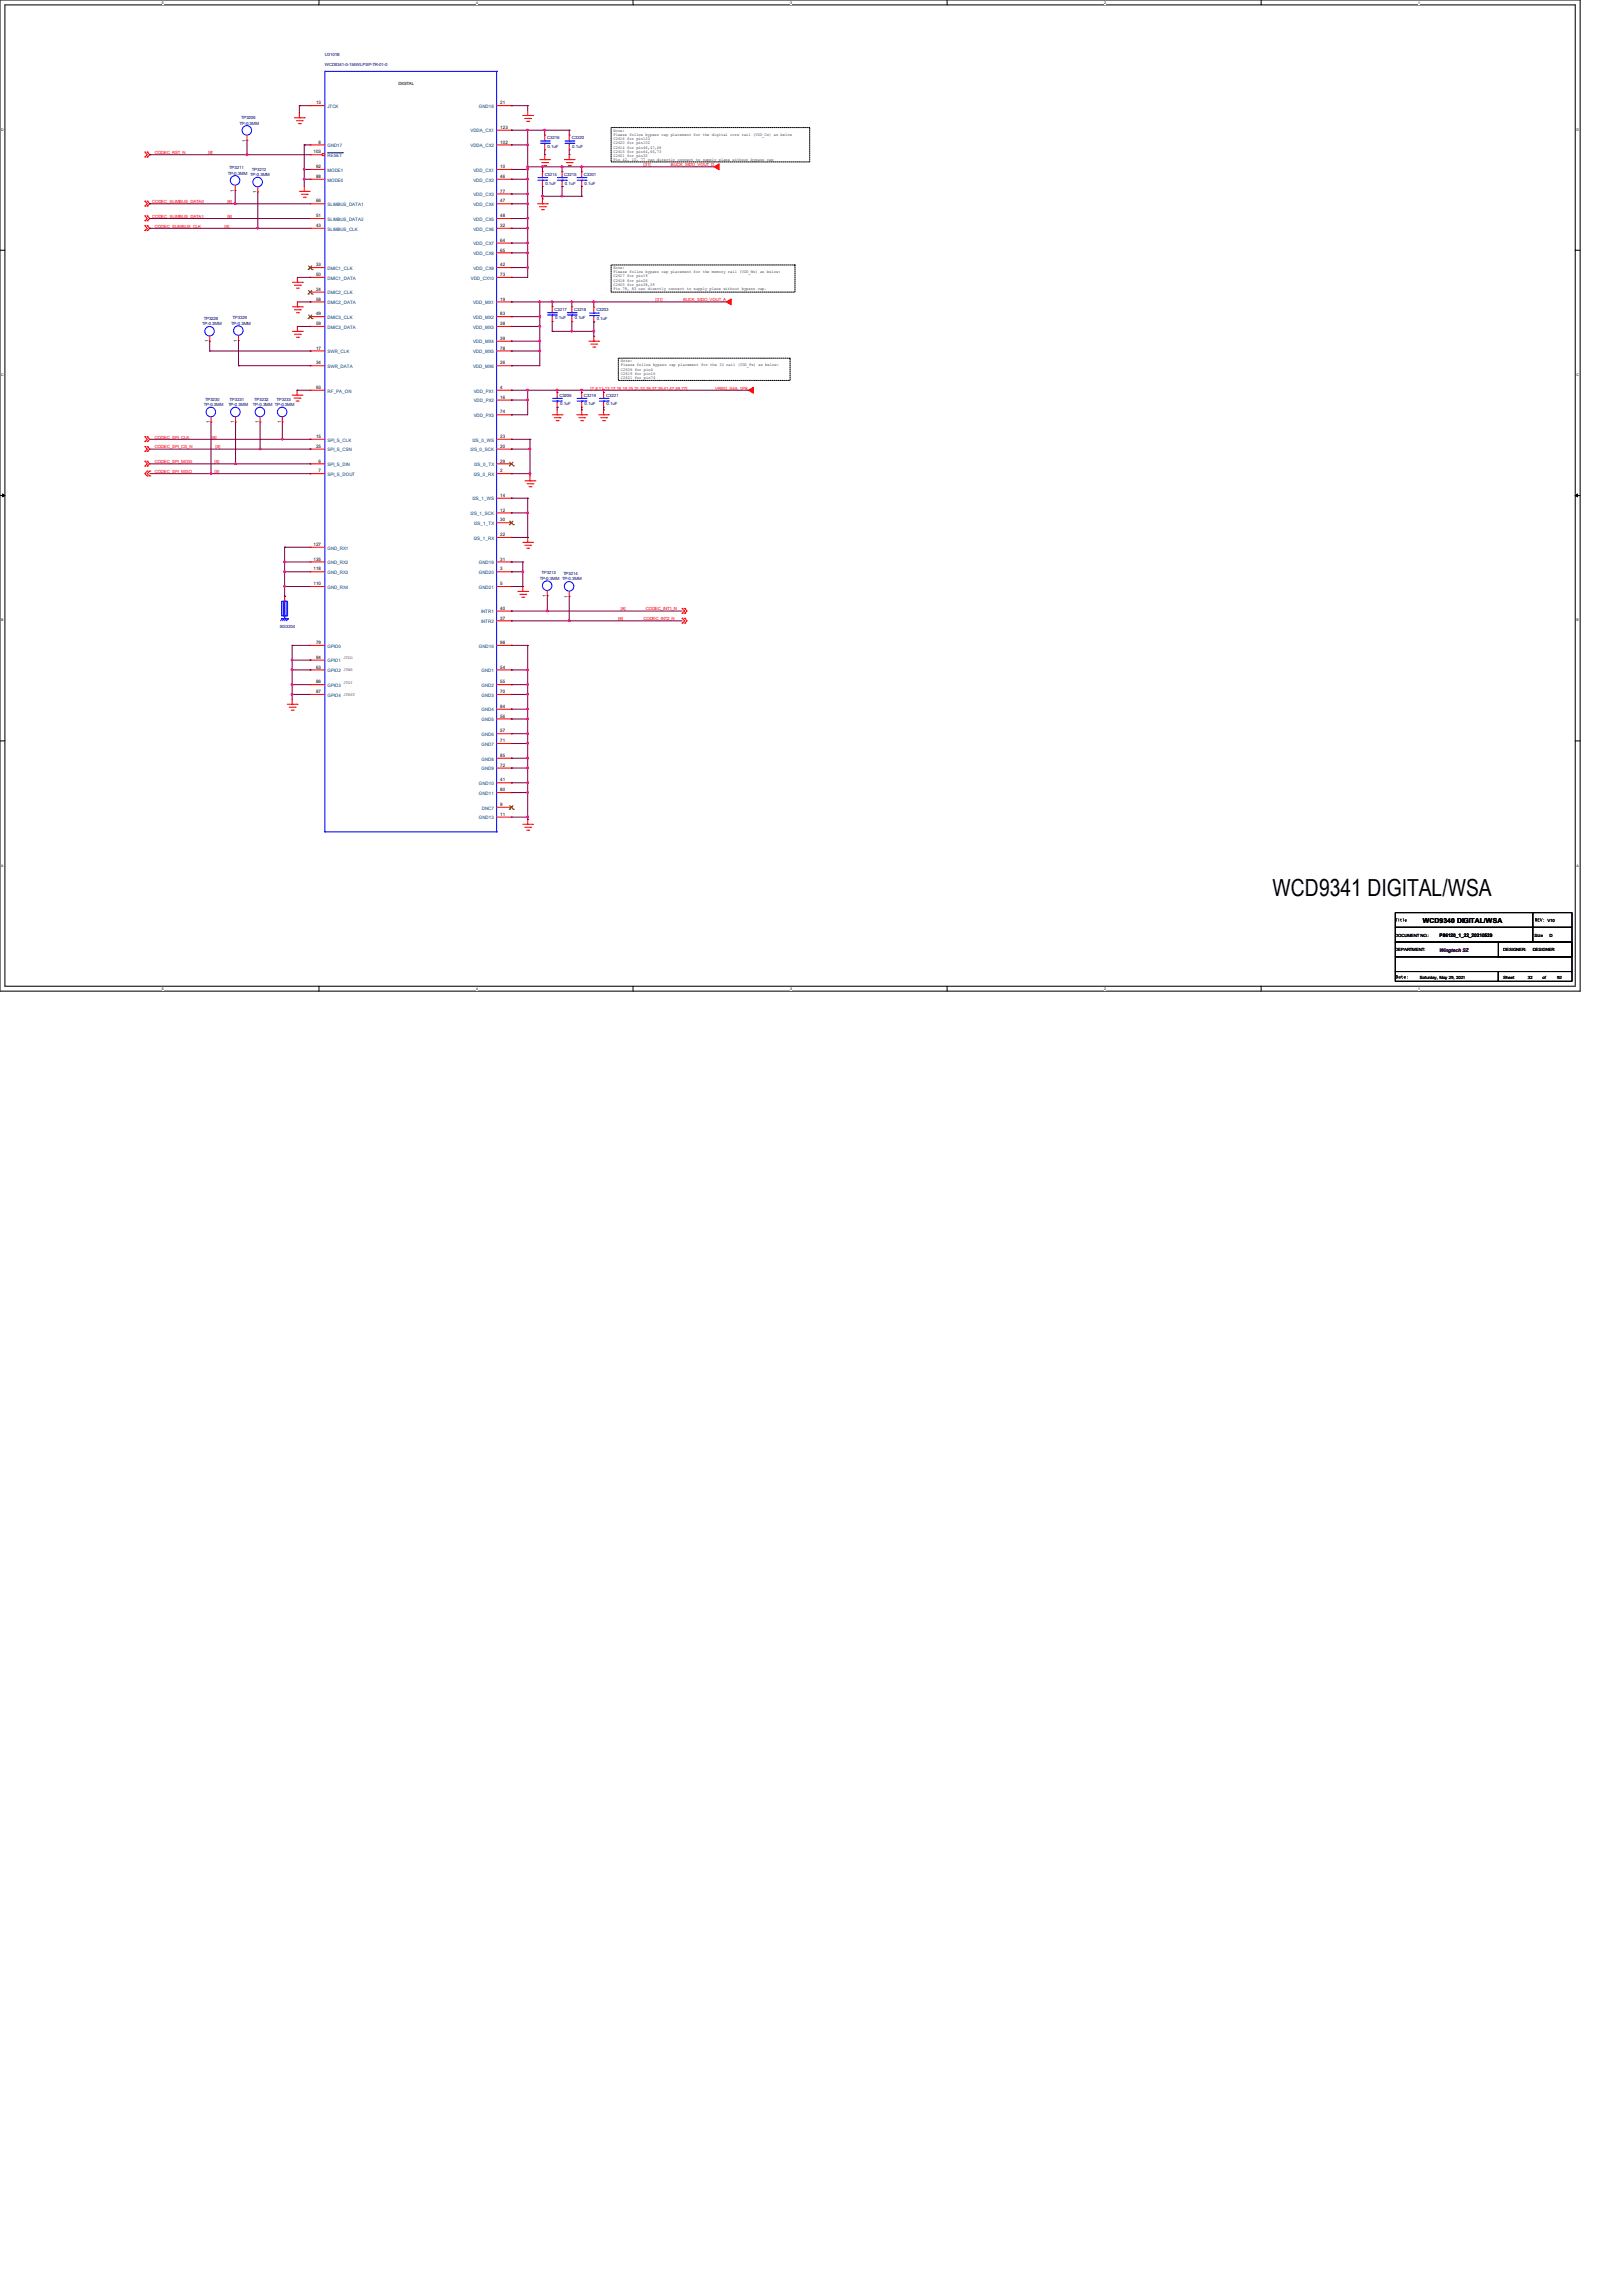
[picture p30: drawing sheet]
<svg xmlns="http://www.w3.org/2000/svg" width="210mm" height="297mm" viewBox="0 0 210 297" stroke-linecap="round" stroke-linejoin="round" font-family="sans-serif">
<defs><g id="words">
<text font-size="3" x="164.7" y="116">WCD9341 DIGITAL/WSA</text>
<text font-size=".9" x="184.1" y="119.4">WCD9340 DIGITAL/WSA</text>
<g font-size=".6" fill="#000080">
<text x="42" y="7.2">U3101B</text>
<text x="42" y="8.5">WCD9341-0-154WLPSP-TR-01-0</text>
<text x="31" y="16.1">TP-0.3MM</text>
<text x="31.2" y="15.4">TP3208</text>
<text x="29.5" y="22.6">TP-0.3MM</text>
<text x="29.7" y="21.9">TP3211</text>
<text x="32.4" y="22.8">TP-0.3MM</text>
<text x="32.6" y="22.1">TP3212</text>
<text x="70.5" y="22.8">C3214</text>
<text x="70.6" y="23.9">0.1uF</text>
<text x="70.8" y="18">C3216</text>
<text x="70.9" y="19.1">0.1uF</text>
<text x="73" y="22.8">C3215</text>
<text x="73.1" y="23.9">0.1uF</text>
<text x="74" y="18">C3220</text>
<text x="74" y="19.1">0.1uF</text>
<text x="75.6" y="22.8">C3201</text>
<text x="75.6" y="23.9">0.1uF</text>
<text x="26.4" y="41.4">TP3228</text>
<text x="30.1" y="41.3">TP3229</text>
<text x="71.8" y="40.3">C3217</text>
<text x="71.8" y="41.3">0.1uF</text>
<text x="74.3" y="40.3">C3218</text>
<text x="74.4" y="41.3">0.1uF</text>
<text x="77.2" y="40.3">C3203</text>
<text x="77.2" y="41.4">0.1uF</text>
<text x="26.2" y="42.1">TP-0.3MM</text>
<text x="29.9" y="42">TP-0.3MM</text>
<text x="26.4" y="52.6">TP-0.3MM</text>
<text x="26.5" y="51.9">TP3230</text>
<text x="29.5" y="52.6">TP-0.3MM</text>
<text x="29.7" y="51.9">TP3231</text>
<text x="32.7" y="52.6">TP-0.3MM TP-0.3MM</text>
<text x="32.9" y="51.9">TP3232</text>
<text x="35.8" y="51.9">TP3233</text>
<text x="72.4" y="51.4">C3206</text>
<text x="72.5" y="52.5">0.1uF</text>
<text x="75.6" y="51.4">C3219</text>
<text x="75.6" y="52.5">0.1uF</text>
<text x="78.4" y="51.4">C3221</text>
<text x="78.5" y="52.5">0.1uF</text>
<text x="69.8" y="75.1">TP-0.3MM TP-0.3MM</text>
<text x="70.1" y="74.3">TP3213</text>
<text x="72.9" y="74.4">TP3214</text>
<text x="36.2" y="81.3">SG3204</text>
</g>
<g font-size=".6">
<text x="51.6" y="11">DIGITAL</text>
<text x="40.9" y="13.5">13</text>
<text x="64.7" y="13.5">21</text>
<text x="64.7" y="16.7">123</text>
<text x="79.4" y="17">Note:</text>
<text x="79.4" y="17.6">Please follow bypass cap placement for the digital core rail (VDD_Cx) as below</text>
<text x="31.8" y="18.3" transform="rotate(-90 31.8 18.3)">1</text>
<text x="40.6" y="19.9">103</text>
<text x="40.9" y="21.8">92</text>
<text x="40.9" y="23">88</text>
<text x="41.2" y="18.6">8</text>
<text x="64.7" y="18.6">102</text>
<text x="64.7" y="21.8">10</text>
<text x="64.7" y="23">46</text>
<text x="79.4" y="18.1">C2616 for pin123</text>
<text x="79.4" y="18.7">C2620 for pin102</text>
<text x="79.4" y="19.2">C2614 for pin46,47,48</text>
<text x="79.4" y="19.8">C2615 for pin64,65,73</text>
<text x="79.4" y="20.3">C2601 for pin32</text>
<text x="79.4" y="20.9">Pin 42, 10, 77 can directly connect to supply plane without bypass cap</text>
<text x="30.3" y="24.8" transform="rotate(-90 30.3 24.8)">1</text>
<text x="33.2" y="25" transform="rotate(-90 33.2 25)">1</text>
<text x="40.9" y="26.2">66</text>
<text x="40.9" y="28.1">51</text>
<text x="40.9" y="29.4">43</text>
<text x="64.7" y="24.9">77</text>
<text x="64.7" y="26.2">47</text>
<text x="64.7" y="28.1">48</text>
<text x="64.7" y="29.4">32</text>
<text x="40.9" y="34.5">33</text>
<text x="40.9" y="35.7">50</text>
<text x="64.7" y="31.3">64</text>
<text x="64.7" y="32.6">65</text>
<text x="64.7" y="34.5">42</text>
<text x="64.7" y="35.7">73</text>
<text x="79.4" y="34.8">Note:</text>
<text x="79.4" y="35.4">Please follow bypass cap placement for the memory rail (VDD_Mx) as below:</text>
<text x="79.4" y="35.9">C2617 for pin19</text>
<text x="40.9" y="37.6">24</text>
<text x="40.9" y="38.9">58</text>
<text x="40.9" y="40.8">49</text>
<text x="64.7" y="38.9">19</text>
<text x="64.7" y="40.8">83</text>
<text x="79.4" y="36.5">C2618 for pin26</text>
<text x="79.4" y="37">C2603 for pin38,39</text>
<text x="79.4" y="37.6">Pin 78, 83 can directly connect to supply plane without bypass cap.</text>
<text x="27" y="44.3" transform="rotate(-90 27 44.3)">1</text>
<text x="30.7" y="44.2" transform="rotate(-90 30.7 44.2)">1</text>
<text x="40.9" y="42.1">59</text>
<text x="40.9" y="45.3">17</text>
<text x="40.9" y="47.2">34</text>
<text x="64.7" y="42.1">38</text>
<text x="64.7" y="44">39</text>
<text x="64.7" y="45.3">78</text>
<text x="64.7" y="47.2">26</text>
<text x="80.4" y="46.9">Note:</text>
<text x="80.4" y="47.4">Please follow bypass cap placement for the IO rail (VDD_Px) as below:</text>
<text x="80.4" y="48">C2606 for pin4</text>
<text x="40.9" y="50.3">93</text>
<text x="64.7" y="50.3">4</text>
<text x="64.7" y="51.6">16</text>
<text x="64.7" y="53.5">74</text>
<text x="80.4" y="48.5">C2619 for pin16</text>
<text x="80.4" y="49.1">C2621 for pin74</text>
<text x="27.1" y="54.8" transform="rotate(-90 27.1 54.8)">1</text>
<text x="30.3" y="54.8" transform="rotate(-90 30.3 54.8)">1</text>
<text x="33.5" y="54.8" transform="rotate(-90 33.5 54.8)">1</text>
<text x="36.4" y="54.8" transform="rotate(-90 36.4 54.8)">1</text>
<text x="40.9" y="56.7">15</text>
<text x="40.9" y="58">25</text>
<text x="41.2" y="59.9">6</text>
<text x="64.7" y="56.7">23</text>
<text x="64.7" y="58">20</text>
<text x="64.7" y="59.9">29</text>
<text x="41.2" y="61.1">7</text>
<text x="64.7" y="61.1">2</text>
<text x="64.7" y="64.3">14</text>
<text x="40.6" y="70.7">127</text>
<text x="64.7" y="66.2">12</text>
<text x="64.7" y="67.5">30</text>
<text x="64.7" y="69.4">22</text>
<text x="40.6" y="72.6">135</text>
<text x="40.6" y="73.8">118</text>
<text x="40.6" y="75.7">110</text>
<text x="64.7" y="72.6">31</text>
<text x="64.7" y="73.8">3</text>
<text x="64.7" y="75.7">5</text>
<text x="70.7" y="77.3" transform="rotate(-90 70.7 77.3)">1</text>
<text x="73.5" y="77.3" transform="rotate(-90 73.5 77.3)">1</text>
<text x="40.9" y="83.4">79</text>
<text x="64.7" y="78.9">40</text>
<text x="64.7" y="80.2">37</text>
<text x="64.7" y="83.4">98</text>
<text x="40.9" y="85.3">94</text>
<text x="40.9" y="86.5">63</text>
<text x="40.9" y="88.4">86</text>
<text x="40.9" y="89.7">87</text>
<text x="44.5" y="88.5">JTDI</text>
<text x="44.5" y="85.3">JTDO</text>
<text x="64.7" y="86.5">54</text>
<text x="64.7" y="88.4">55</text>
<text x="64.7" y="89.7">70</text>
<text x="64.7" y="91.6">84</text>
<text x="64.7" y="92.9">56</text>
<text x="64.7" y="94.8">57</text>
<text x="64.7" y="96.1">71</text>
<text x="64.7" y="98">85</text>
<text x="64.7" y="99.2">72</text>
<text x="64.7" y="101.1">41</text>
<text x="64.7" y="102.4">80</text>
<text x="64.7" y="104.3">9</text>
<text x="64.7" y="105.6">11</text>
<text x="200.2" y="119.3">V10</text>
<text x="180.5" y="121.2">DOCUMENT NO.:</text>
<text x="180.5" y="123.1">DEPARTMENT:</text>
<text x="186.3" y="121.2">P86120_1_22_20210529</text>
<text x="194.5" y="123.1">DESIGNER:</text>
<text x="198.3" y="123.1">DESIGNER</text>
<text x="198.6" y="121.2">Size</text>
<text x="200.5" y="121.2">D</text>
<text x="183.7" y="126.7">Saturday, May 29, 2021</text>
<text x="194.5" y="126.7">Sheet</text>
<text x="197.7" y="126.7">32</text>
<text x="199.6" y="126.7">of</text>
<text x="201.5" y="126.7">92</text>
</g>
<g font-size=".6" fill="#004080">
<text x="42.4" y="14">JTCK</text>
<text x="60.9" y="17.1">VDDA_CX1</text>
<text x="62" y="14">GND18</text>
<text x="42.4" y="19.1">GND17</text>
<text x="42.4" y="20.3">RESET</text>
<text x="42.4" y="22.2">MODE1</text>
<text x="42.4" y="23.5">MODE0</text>
<text x="60.9" y="19.1">VDDA_CX2</text>
<text x="61.3" y="22.2">VDD_CX1</text>
<text x="61.3" y="23.5">VDD_CX2</text>
<text x="42.4" y="26.7">SLIMBUS_DATA1</text>
<text x="42.4" y="28.6">SLIMBUS_DATA2</text>
<text x="42.4" y="29.8">SLIMBUS_CLK</text>
<text x="61.3" y="25.4">VDD_CX3</text>
<text x="61.3" y="26.7">VDD_CX4</text>
<text x="61.3" y="28.6">VDD_CX5</text>
<text x="61.3" y="29.8">VDD_CX6</text>
<text x="42.4" y="34.9">DMIC1_CLK</text>
<text x="61.3" y="31.8">VDD_CX7</text>
<text x="61.3" y="33">VDD_CX8</text>
<text x="61.3" y="34.9">VDD_CX9</text>
<text x="42.4" y="36.2">DMIC1_DATA</text>
<text x="42.4" y="38.1">DMIC2_CLK</text>
<text x="42.4" y="39.4">DMIC2_DATA</text>
<text x="42.4" y="41.3">DMIC3_CLK</text>
<text x="60.9" y="36.2">VDD_CX10</text>
<text x="61.2" y="39.4">VDD_MX1</text>
<text x="61.2" y="41.3">VDD_MX2</text>
<text x="42.4" y="42.5">DMIC3_DATA</text>
<text x="42.4" y="45.7">SWR_CLK</text>
<text x="42.4" y="47.6">SWR_DATA</text>
<text x="61.2" y="42.5">VDD_MX3</text>
<text x="61.2" y="44.5">VDD_MX4</text>
<text x="61.2" y="45.7">VDD_MX5</text>
<text x="61.2" y="47.6">VDD_MX6</text>
<text x="42.4" y="50.8">RF_PA_ON</text>
<text x="61.3" y="50.8">VDD_PX1</text>
<text x="61.3" y="52.1">VDD_PX2</text>
<text x="61.3" y="54">VDD_PX3</text>
<text x="42.4" y="57.2">SPI_S_CLK</text>
<text x="42.4" y="58.4">SPI_S_CSN</text>
<text x="60.9" y="58.4">I2S_0_SCK</text>
<text x="61.1" y="57.2">I2S_0_WS</text>
<text x="42.4" y="60.3">SPI_S_DIN</text>
<text x="42.4" y="61.6">SPI_S_DOUT</text>
<text x="61.1" y="64.8">I2S_1_WS</text>
<text x="61.3" y="61.6">I2S_0_RX</text>
<text x="61.3" y="60.3">I2S_0_TX</text>
<text x="42.4" y="71.1">GND_RX1</text>
<text x="60.9" y="66.7">I2S_1_SCK</text>
<text x="61.3" y="69.9">I2S_1_RX</text>
<text x="61.3" y="67.9">I2S_1_TX</text>
<text x="42.4" y="73">GND_RX2</text>
<text x="42.4" y="74.3">GND_RX3</text>
<text x="42.4" y="76.2">GND_RX4</text>
<text x="62" y="73">GND19</text>
<text x="62" y="74.3">GND20</text>
<text x="62" y="76.2">GND21</text>
<text x="42.4" y="83.8">GPIO0</text>
<text x="62" y="83.8">GND16</text>
<text x="62.3" y="79.4">INTR1</text>
<text x="62.3" y="80.6">INTR2</text>
<text x="42.4" y="85.7">GPIO1</text>
<text x="42.4" y="87">GPIO2 JTMS</text>
<text x="42.4" y="88.9">GPIO3</text>
<text x="62.3" y="87">GND1</text>
<text x="62.3" y="88.9">GND2</text>
<text x="42.4" y="90.2">GPIO4 JTRST</text>
<text x="62.3" y="90.2">GND3</text>
<text x="62.3" y="92.1">GND4</text>
<text x="62.3" y="93.3">GND5</text>
<text x="62.3" y="95.3">GND6</text>
<text x="62" y="101.6">GND10</text>
<text x="62.3" y="96.5">GND7</text>
<text x="62.3" y="98.4">GND8</text>
<text x="62.3" y="99.7">GND9</text>
<text x="62" y="102.9">GND11</text>
<text x="62" y="106">GND13</text>
<text x="62.4" y="104.8">DNC7</text>
</g>
<g font-size=".6" fill="#f00">
<text x="20" y="19.9">CODEC_RST_N</text>
<text x="26.9" y="19.9">[8]</text>
<text x="83.3" y="21.5">[31]</text>
<text x="86.8" y="21.5">BUCK_SIDO_VOUT_D</text>
<text x="19.7" y="26.3">CODEC_SLIMBUS_DATA0</text>
<text x="19.7" y="28.2">CODEC_SLIMBUS_DATA1</text>
<text x="20" y="29.5">CODEC_SLIMBUS_CLK</text>
<text x="29" y="29.5">[8]</text>
<text x="29.4" y="26.3">[8]</text>
<text x="29.4" y="28.2">[8]</text>
<text x="84.8" y="39">[31]</text>
<text x="88.4" y="39">BUCK_SIDO_VOUT_A</text>
<text x="76.4" y="50.4">[7,8,11,13,17,18,19,25,31,33,36,37,39,41,47,59,77]</text>
<text x="92.5" y="50.4">VREG_S4A_1P8</text>
<text x="20" y="56.8">CODEC_SPI_CLK</text>
<text x="20" y="58">CODEC_SPI_CS_N</text>
<text x="20" y="59.9">CODEC_SPI_MOSI</text>
<text x="27.4" y="56.8">[8]</text>
<text x="27.8" y="59.9">[8]</text>
<text x="27.9" y="58">[8]</text>
<text x="20" y="61.2">CODEC_SPI_MISO</text>
<text x="27.8" y="61.2">[8]</text>
<text x="80" y="80.3">[8]</text>
<text x="80.3" y="79">[8]</text>
<text x="83.3" y="80.3">CODEC_INT2_N</text>
<text x="83.6" y="79">CODEC_INT1_N</text>
</g>
<text font-size=".6" fill="#400040" x="186.3" y="123.1">Wingtech SZ</text>
<g font-size=".5">
<text x="21" y=".5">5</text>
<text x="61.6" y=".5">4</text>
<text x="102.2" y=".5">3</text>
<text x="142.9" y=".5">2</text>
<text x="183.5" y=".5">1</text>
<text x=".2" y="16.9">D</text>
<text x="204" y="16.9">D</text>
<text x=".2" y="48.6">C</text>
<text x="204" y="48.6">C</text>
<text x=".2" y="80.4">B</text>
<text x="204" y="80.4">B</text>
<text x=".2" y="112.1">A</text>
<text x="204" y="112.1">A</text>
<text x="21" y="128.1">5</text>
<text x="61.6" y="128.1">4</text>
<text x="102.2" y="128.1">3</text>
<text x="142.9" y="128.1">2</text>
<text x="183.5" y="128.1">1</text>
</g>
</g></defs>
<path d="M0 0h204.5v128.3h-204.5zM.6 .6h203.2v127h-203.2z" fill="none" stroke="#000" stroke-width=".13"/>
<g fill="#fff">
<path d="M21 .1h.2v.5h-.2z"/>
<path d="M21 127.7h.2v.5h-.2z"/>
</g>
<path d="M41.3 0v.6M41.3 127.6v.7" fill="none" stroke="#000" stroke-width=".13"/>
<g fill="#fff">
<path d="M61.6 .1h.2v.5h-.2z"/>
<path d="M61.6 127.7h.2v.5h-.2z"/>
</g>
<path d="M81.9 0v.6M81.9 127.6v.7" fill="none" stroke="#000" stroke-width=".13"/>
<g fill="#fff">
<path d="M102.2 .1h.2v.5h-.2z"/>
<path d="M102.2 127.7h.2v.5h-.2z"/>
</g>
<path d="M122.6 0v.6M122.6 127.6v.7" fill="none" stroke="#000" stroke-width=".13"/>
<g fill="#fff">
<path d="M142.9 .1h.2v.5h-.2z"/>
<path d="M142.9 127.7h.2v.5h-.2z"/>
</g>
<path d="M163.2 0v.6M163.2 127.6v.7" fill="none" stroke="#000" stroke-width=".13"/>
<g fill="#fff">
<path d="M183.5 .1h.2v.5h-.2z"/>
<path d="M183.5 127.7h.2v.5h-.2z"/>
<path d="M.2 16.5h.3v.5h-.3z"/>
<path d="M204 16.5h.3v.5h-.3z"/>
<path d="M.2 48.3h.3v.5h-.3z"/>
<path d="M204 48.3h.3v.5h-.3z"/>
</g>
<path d="M0 32.4h.6M203.8 32.4h.7" fill="none" stroke="#000" stroke-width=".13"/>
<g fill="#fff">
<path d="M.2 80h.2v.5h-.2z"/>
<path d="M204 80h.3v.5h-.3z"/>
</g>
<path d="M0 64.1h.6M203.8 64.1h.7" fill="none" stroke="#000" stroke-width=".13"/>
<path d="M.3 63.9l.3 .2-.3 .2zM203.8 64.1l.3-.2v.4z" fill="#000" stroke="#000" stroke-width=".13"/>
<g fill="#fff">
<path d="M.2 111.8h.3v.5h-.3z"/>
<path d="M204 111.8h.3v.5h-.3z"/>
</g>
<g fill="none" stroke="#000" stroke-width=".13">
<path d="M79.1 16.5h25.7v4.5h-25.7zM79.1 34.3h23.8v3.5h-23.8zM80 46.4h22.2v2.8h-22.2zM0 95.9h.6M203.8 95.9h.7M180.6 118.1h17.7v1.9h-17.7zM198.3 118.1h5.1v1.9h-5.1zM180.6 120h17.7v1.9h-17.7zM180.6 125.7h13.3v1.3h-13.3zM180.6 123.8h22.8v1.9h-22.8zM180.6 121.9h22.8v1.9h-22.8zM193.9 125.7h9.5v1.3h-9.5z"/>
<path d="M193.9 121.9h9.5v1.9h-9.5zM198.3 120h5.1v1.9h-5.1z"/>
</g>
<g fill="none" stroke="#f00" stroke-width=".13">
<path d="M18.8 19.7h.1M18.8 19.7l.2 .3-.2 .3M19 19.7h.1M19 19.7l.4 .3-.4 .3M38.1 15.2h1.3M38.4 15.6h.7M38.6 16h.3M38.7 15.2h.1M38.7 14.6v.6M38.9 16h.1M39.1 15.6h.1M39.4 15.2h.1"/>
<path d="M40.1 13.7h.1M40.1 18.8h.1M40.1 13.7h1.9M40.1 18.8h1.9M67.6 14.9h1.3M67.9 15.3h.8M68.2 15.7h.2M68.3 14.9h.1M68.3 14.3v.6M68.4 15.7h.1M68.7 15.3h.1M68.9 14.9h.1"/>
<path d="M18.8 20.3h.1M18.8 29.2h.1M18.8 29.8h.1M18.8 26h.1M18.8 26.7h.1M18.8 27.9h.1M18.8 28.6h.1M18.8 29.2l.2 .3-.2 .3M18.8 26l.2 .4-.2 .3M18.8 27.9l.2 .4-.2 .3M19 20.3h.1M19 29.8h.1"/>
<path d="M19 29.2h.1M19 26.7h.1M19 26h.1M19 28.6h.1M19 27.9h.1M19 29.2l.4 .3-.4 .3M19 26l.4 .4-.4 .3M19 27.9l.4 .4-.4 .3M37.8 36.5h1.3M37.8 39.7h1.3M38.1 36.9h.8M38.4 37.3h.2"/>
<path d="M38.5 36.5h.1M38.5 39.7h.1M38.5 35.9v.6M38.5 39.1v.6M38.6 37.3h.1M38.7 24.8h1.3M38.9 36.9h.1M39 25.1h.8M39.1 36.5h.1M39.1 39.7h.1M39.2 25.5h.3M39.4 24.8h.1"/>
<path d="M39.4 24.1v.7M39.5 25.5h.1M39.8 25.1h.1M40 24.8h.1M69.6 26.4h1.2M69.8 26.8h.8M69.8 20.7h1.3M70.1 27.1h.2M70.1 21h.8M70.2 26.4h.1M70.2 25.7v.7M70.3 27.1h.1"/>
<path d="M70.4 21.4h.2M70.5 20.7h.1M70.5 20v.7M70.6 26.8h.1M70.6 21.4h.1M70.8 26.4h.1M70.9 21h.1M71.1 20.7h.1M73 20.7h1.3M73.3 21h.7M73.5 21.4h.3M73.7 20.7h.1"/>
<path d="M73.7 20v.7M73.8 21.4h.1M74 21h.1M74.3 20.7h.1M18.8 56.5h.1M18.8 57.1h.1M18.8 57.8h.1M18.8 58.4h.1M18.8 59.7h.1M18.8 56.5l.2 .4-.2 .2M18.8 57.8l.2 .3-.2 .3M18.8 59.7l.2 .3-.2 .3"/>
<path d="M19 57.1h.1M19 56.5h.1M19 58.4h.1M19 57.8h.1M19 59.7h.1M19 56.5l.4 .4-.4 .2M19 57.8l.4 .3-.4 .3M19 59.7l.4 .3-.4 .3M37.8 51.1h1.3M37.8 42.9h1.3M38.1 51.5h.7M38.1 40.1h.8"/>
<path d="M38.1 43.3h.8M38.3 51.9h.3M38.4 40.5h.2M38.4 43.6h.2M38.4 51.1h.1M38.4 50.5v.6M38.5 42.9h.1M38.5 42.2v.7M38.6 51.9h.1M38.6 40.5h.1M38.6 43.6h.1M38.8 51.5h.1"/>
<path d="M38.9 40.1h.1M38.9 43.3h.1M39.1 51.1h.1M39.1 42.9h.1M71.5 53.7h1.2M71.7 54.1h.8M72 54.4h.2M72.1 53.7h.1M72.1 53v.7M72.2 54.4h.1M72.5 54.1h.1M72.7 53.7h.1"/>
<path d="M74.6 53.7h1.3M74.9 54.1h.7M75.1 54.4h.3M75.3 53.7h.1M75.3 53v.7M75.4 54.4h.1M75.6 54.1h.1M75.9 53.7h.1M76.2 44.2h1.3M76.5 44.5h.7M76.7 44.9h.3M76.8 44.2h.1"/>
<path d="M76.8 43.5v.7M77 44.9h.1M77.2 44.5h.1M77.5 44.2h.1M77.5 53.7h1.2M77.7 54.1h.8M78 54.4h.2M78.1 53.7h.1M78.1 53v.7M78.2 54.4h.1M78.5 54.1h.1M78.7 53.7h.1"/>
<path d="M18.8 60.3h.1M19 60.3h.1M19 61h.1M19 61.6h.1M19 61l-.2 .3 .2 .3M19.4 61h.1M19.4 61.6h.1M19.4 61l-.4 .3 .4 .3M67 76.5h1.3M67.3 76.9h.7M67.5 77.3h.3M67.6 76.5h.1"/>
<path d="M67.6 75.9v.6M67.6 70.2h1.3M67.8 77.3h.1M67.9 70.6h.8M67.9 62.2h1.3M68 76.9h.1M68.2 71h.2M68.2 62.6h.8M68.3 76.5h.1M68.3 70.2h.1M68.3 69.6v.6M68.4 71h.1"/>
<path d="M68.5 63h.2M68.6 62.2h.1M68.6 61.6v.6M68.7 70.6h.1M68.7 63h.1M68.9 70.2h.1M69 62.6h.1M69.2 62.2h.1M88.3 78.7h.1M88.3 79.4h.1M88.3 78.7l.3 .4-.3 .3M88.6 78.7h.1"/>
<path d="M88.6 79.4h.1M88.6 78.7l.3 .4-.3 .3M37.2 91.1h1.2M37.4 91.5h.8M37.7 91.9h.2M37.8 91.1h.1M37.8 90.5v.6M37.9 91.9h.1M38.2 91.5h.1M38.4 91.1h.1M88.3 80h.1M88.3 80.6h.1"/>
<path d="M88.3 80l.3 .3-.3 .3M88.6 80h.1M88.6 80.6h.1M88.6 80l.3 .3-.3 .3M67.6 106.7h1.3M67.9 107.1h.8M68.2 107.4h.2M68.3 106.7h.1M68.3 106v.7M68.4 107.4h.1M68.7 107.1h.1M68.9 106.7h.1"/>
</g>
<g fill="#f00" stroke="#f00" stroke-width=".13">
<path d="M94 39.1l.6-.4v.8z" fill-rule="evenodd"/>
<path d="M92.4 21.6l.6-.4v.8z" fill-rule="evenodd"/>
<path d="M96.9 50.5l.6-.4v.8z" fill-rule="evenodd"/>
</g>
<g fill="#000">
<path d="M180.6 118.9h.2h-.1v.4v-.4zM180.9 119h.1v.3zM181.3 118.9l.1 .1h-.1v.2l.1 .1-.1-.1-.1-.2zM181.5 118.9h.1v.4v-.4zM181.8 119l.2 .1h-.2v.1h.2a.14 .14 0 0 1-.2 0 .14 .14 0 0 1 0-.2zM181.8 119l.2 .1z"/>
<path d="M180.6 118.9h.2h-.1v.4v-.4zM180.9 119h.1v.3zM181.3 118.9l.1 .1h-.1v.2l.1 .1-.1-.1-.1-.2zM181.5 118.9h.1v.4v-.4zM181.8 119l.2 .1h-.2v.1h.2a.14 .14 0 0 1-.2 0 .14 .14 0 0 1 0-.2zM181.8 119l.2 .1z"/>
<path d="M180.6 118.9h.2h-.1v.4v-.4zM180.9 119h.1v.3zM181.3 118.9l.1 .1h-.1v.2l.1 .1-.1-.1-.1-.2zM181.5 118.9h.1v.4v-.4zM181.8 119l.2 .1h-.2v.1h.2a.14 .14 0 0 1-.2 0 .14 .14 0 0 1 0-.2zM181.8 119l.2 .1z"/>
<path d="M198.6 118.9h.3l-.1 .2 .1 .2-.2-.2-.1 .2zM198.7 118.9v.1h.1zM199 118.9h.2h-.2v.1h.2l-.2 .1v.1l.2 .1h-.2zM199.3 118.9l.1 .3 .2-.3-.1 .4zM199.7 119h.1zM199.7 119.2l.1 .1z"/>
<path d="M198.6 118.9h.3l-.1 .2 .1 .2-.2-.2-.1 .2zM198.7 118.9v.1h.1zM199 118.9h.2h-.2v.1h.2l-.2 .1v.1l.2 .1h-.2zM199.3 118.9l.1 .3 .2-.3-.1 .4zM199.7 119h.1zM199.7 119.2l.1 .1z"/>
<path d="M198.6 118.9h.3l-.1 .2 .1 .2-.2-.2-.1 .2zM198.7 118.9v.1h.1zM199 118.9h.2h-.2v.1h.2l-.2 .1v.1l.2 .1h-.2zM199.3 118.9l.1 .3 .2-.3-.1 .4zM199.7 119h.1zM199.7 119.2l.1 .1z"/>
<path d="M180.6 126.2a.21 .21 0 0 1 .3 .2 .21 .21 0 0 1-.3 .2zM180.7 126.3v.3l.1-.1a.16 .16 0 0 0 0-.1 .16 .16 0 0 0-.1-.1zM181 126.3l.2 .1v.2h-.2v-.1l.2-.1h-.2zM181 126.5a.1 .1 0 0 0 .2 0 .1 .1 0 0 0-.2 0zM181.3 126.3l.1-.1v.1h.1l-.1 .1v.1l.1 .1h-.1zM181.7 126.4h.2v.1h-.2v.1l.2-.1a.14 .14 0 0 1-.2 .1 .14 .14 0 0 1 0-.2zM181.7 126.4h.2zM182.1 126.3v.1z"/>
<path d="M180.6 126.2a.21 .21 0 0 1 .3 .2 .21 .21 0 0 1-.3 .2zM180.7 126.3v.3l.1-.1a.16 .16 0 0 0 0-.1 .16 .16 0 0 0-.1-.1zM181 126.3l.2 .1v.2h-.2v-.1l.2-.1h-.2zM181 126.5a.1 .1 0 0 0 .2 0 .1 .1 0 0 0-.2 0zM181.3 126.3l.1-.1v.1h.1l-.1 .1v.1l.1 .1h-.1zM181.7 126.4h.2v.1h-.2v.1l.2-.1a.14 .14 0 0 1-.2 .1 .14 .14 0 0 1 0-.2zM181.7 126.4h.2zM182.1 126.3v.1z"/>
<path d="M180.6 126.2a.21 .21 0 0 1 .3 .2 .21 .21 0 0 1-.3 .2zM180.7 126.3v.3l.1-.1a.16 .16 0 0 0 0-.1 .16 .16 0 0 0-.1-.1zM181 126.3l.2 .1v.2h-.2v-.1l.2-.1h-.2zM181 126.5a.1 .1 0 0 0 .2 0 .1 .1 0 0 0-.2 0zM181.3 126.3l.1-.1v.1h.1l-.1 .1v.1l.1 .1h-.1zM181.7 126.4h.2v.1h-.2v.1l.2-.1a.14 .14 0 0 1-.2 .1 .14 .14 0 0 1 0-.2zM181.7 126.4h.2zM182.1 126.3v.1z"/>
</g>
<path d="M64.3 9.2h.1M64.3 9.2h-22.3v98.5M64.3 9.2v98.5M42 107.7h.1M42 107.7h22.3M64.3 107.7h.1" fill="none" stroke="#00f" stroke-width=".13"/>
<path d="M41.7 19.9h.2v.2h-.2z" fill-rule="evenodd" fill="#fff" stroke="#f00" stroke-width=".13"/>
<g fill="none" stroke="#f00" stroke-width=".13">
<path d="M32 18.2h.1M32 17.5v.7M64.3 13.7h1.9M64.3 16.8h1.9M64.3 18.8h1.9M66.2 13.7h.1M66.2 16.8h.1M66.2 18.8h.1M70.5 17.5h.1M70.5 19.4h.1M70.5 17.5v.6M70.5 18.8v.6"/>
<path d="M73.7 17.5h.1M73.7 19.4h.1M73.7 17.5v.6M73.7 18.8v.6M30.4 24.6h.1M30.4 24v.6M33.4 24.8h.1M33.4 24.2v.6M40.1 20h.1M40.1 21.9h.1M40.1 23.2h.1M40.1 26.4h.1"/>
<path d="M40.1 28.3h.1M40.1 29.5h.1M40.1 34.6h.1M40.1 35.9h.1M40.1 37.8h.1M40.1 39.1h.1M40.1 20h1.6M40.1 21.9h1.9M40.1 23.2h1.9M40.1 26.4h1.9M40.1 28.3h1.9M40.1 29.5h1.9"/>
<path d="M40.1 34.6h1.9M40.1 35.9h1.9M40.1 37.8h1.9M40.1 39.1h1.9M64.3 21.9h1.9M64.3 23.2h1.9M64.3 26.4h1.9M64.3 28.3h1.9M64.3 29.5h1.9M64.3 34.6h1.9M64.3 35.9h1.9M64.3 39.1h1.9"/>
<path d="M64.3 25.1h1.9M64.3 31.5h1.9M64.3 32.7h1.9M66.2 21.9h.1M66.2 23.2h.1M66.2 25.1h.1M66.2 26.4h.1M66.2 28.3h.1M66.2 29.5h.1M66.2 31.5h.1M66.2 32.7h.1M66.2 34.6h.1"/>
<path d="M66.2 35.9h.1M66.2 39.1h.1M70.2 22.2h.1M70.2 24.1h.1M70.2 22.2v.7M70.2 23.5v.6M71.5 39.7h.1M71.5 39.7v.6M72.7 22.2h.1M72.7 24.1h.1M72.7 22.2v.7M72.7 23.5v.6"/>
<path d="M74 39.7h.1M74 39.7v.6M75.3 22.2h.1M75.3 24.1h.1M75.3 22.2v.7M75.3 23.5v.6M76.8 39.8h.1M76.8 39.8v.6M27.1 44.2h.1M27.1 43.5v.7M27.3 54.6h.1M27.3 54v.6"/>
<path d="M30.5 54.6h.1M30.5 54v.6M30.9 44.1h.1M30.9 43.4v.7M33.7 54.6h.1M33.7 54v.6M36.5 54.6h.1M36.5 54v.6M40.1 41h.1M40.1 42.2h.1M40.1 45.4h.1M40.1 47.3h.1"/>
<path d="M40.1 50.5h.1M40.1 56.9h.1M40.1 58.1h.1M40.1 41h1.9M40.1 42.2h1.9M40.1 45.4h1.9M40.1 47.3h1.9M40.1 50.5h1.9M40.1 56.9h1.9M40.1 58.1h1.9M64.3 41h1.9M64.3 42.2h1.9"/>
<path d="M64.3 45.4h1.9M64.3 47.3h1.9M64.3 50.5h1.9M64.3 56.9h1.9M64.3 58.1h1.9M64.3 44.2h1.9M64.3 51.8h1.9M64.3 53.7h1.9M66.2 41h.1M66.2 42.2h.1M66.2 44.2h.1M66.2 45.4h.1"/>
<path d="M66.2 47.3h.1M66.2 50.5h.1M66.2 51.8h.1M66.2 53.7h.1M66.2 56.9h.1M66.2 58.1h.1M71.5 41.6h.1M71.5 41v.6M72.1 50.8h.1M72.1 52.7h.1M72.1 50.8v.6M72.1 52.1v.6"/>
<path d="M74 41.6h.1M74 41v.6M75.3 50.8h.1M75.3 52.7h.1M75.3 50.8v.6M75.3 52.1v.6M76.8 41.7h.1M76.8 41v.7M78.1 50.8h.1M78.1 52.7h.1M78.1 50.8v.6M78.1 52.1v.6"/>
<path d="M36.8 77.2h.1M36.8 77.2v.6M40.1 60h.1M40.1 61.3h.1M40.1 70.8h.1M40.1 72.7h.1M40.1 74h.1M40.1 75.9h.1M40.1 60h1.9M40.1 61.3h1.9M40.1 70.8h1.9M40.1 72.7h1.9"/>
<path d="M40.1 74h1.9M40.1 75.9h1.9M64.3 60h1.9M64.3 61.3h1.9M64.3 72.7h1.9M64.3 74h1.9M64.3 75.9h1.9M64.3 64.5h1.9M64.3 66.4h1.9M64.3 67.6h1.9M64.3 69.6h1.9M64.3 79.1h1.9"/>
<path d="M66.2 60h.1M66.2 61.3h.1M66.2 64.5h.1M66.2 66.4h.1M66.2 67.6h.1M66.2 69.6h.1M66.2 72.7h.1M66.2 74h.1M66.2 75.9h.1M66.2 79.1h.1M70.8 77.1h.1M70.8 76.5v.6"/>
<path d="M73.7 77.2h.1M73.7 76.5v.7M40.1 83.5h.1M40.1 85.4h.1M40.1 86.7h.1M40.1 88.6h.1M40.1 89.9h.1M40.1 83.5h1.9M40.1 85.4h1.9M40.1 86.7h1.9M40.1 88.6h1.9M40.1 89.9h1.9"/>
<path d="M64.3 83.5h1.9M64.3 86.7h1.9M64.3 88.6h1.9M64.3 89.9h1.9M64.3 80.3h1.9M64.3 91.8h1.9M64.3 93h1.9M64.3 95h1.9M64.3 96.2h1.9M64.3 98.1h1.9M64.3 99.4h1.9M66.2 80.3h.1"/>
<path d="M66.2 83.5h.1M66.2 86.7h.1M66.2 88.6h.1M66.2 89.9h.1M66.2 91.8h.1M66.2 93h.1M66.2 95h.1M66.2 96.2h.1M66.2 98.1h.1M66.2 99.4h.1M64.3 101.3h1.9M64.3 102.6h1.9"/>
<path d="M64.3 104.5h1.9M64.3 105.7h1.9M66.2 101.3h.1M66.2 102.6h.1M66.2 104.5h.1M66.2 105.7h.1"/>
</g>
<path d="M42.4 19.8h1.9M44.3 19.8h.1" fill="none" stroke="#004080" stroke-width=".13"/>
<g fill="none" stroke="#804000" stroke-width=".13">
<path d="M39.9 34.9h.1M39.9 38.1h.1M39.9 34.4l.5 .5M39.9 37.6l.5 .5M40.3 34.4l-.4 .5M40.3 37.6l-.4 .5M40.4 34.9h.1M40.4 38.1h.1M39.9 41.2h.1M39.9 40.8l.5 .4M40.3 40.8l-.4 .4M40.4 41.2h.1"/>
<path d="M66 59.8l.4 .5M66.4 59.8l-.5 .5M65.9 60.3h.1M65.9 67.9h.1M66 67.4l.4 .5M66.4 67.4l-.5 .5M66.4 60.3h.1M66.4 67.9h.1M65.9 104.7h.1M66 104.3l.4 .4M66.4 104.3l-.5 .4M66.4 104.7h.1"/>
</g>
<g fill="none" stroke="#00f" stroke-width=".13">
<path d="M69.9 18.5h1.2M69.9 18.2h1.2M70.5 18.2h.1M70.5 18.5h.1M70.5 18.1v.1M70.5 18.5v.3M71.1 18.5h.1M71.1 18.2h.1M73.1 18.5h1.2M73.1 18.2h1.2M73.7 18.2h.1M73.7 18.5h.1"/>
<path d="M73.7 18.1v.1M73.7 18.5v.3M74.3 18.5h.1M74.3 18.2h.1M69.6 23.3h1.1M69.6 23h1.1M70.2 23h.1M70.2 23.3h.1M70.2 22.9v.1M70.2 23.3v.2M70.7 23.3h.1M70.7 23h.1"/>
<path d="M72.1 23.3h1.2M72.1 23h1.2M72.7 23h.1M72.7 23.3h.1M72.7 22.9v.1M72.7 23.3v.2M73.3 23.3h.1M73.3 23h.1M74.7 23.3h1.1M74.7 23h1.1M75.3 23h.1M75.3 23.3h.1"/>
<path d="M75.3 22.9v.1M75.3 23.3v.2M75.8 23.3h.1M75.8 23h.1M70.9 40.8h1.1M70.9 40.5h1.1M71.5 40.5h.1M71.5 40.8h.1M71.5 40.3v.2M71.5 40.8v.2M71.5 51.9h1.1M71.5 51.6h1.1"/>
<path d="M72 40.8h.1M72 40.5h.1M72.1 51.6h.1M72.1 51.9h.1M72.1 51.4v.2M72.1 51.9v.2M72.6 51.9h.1M72.6 51.6h.1M73.4 40.8h1.1M73.4 40.5h1.1M74 40.5h.1M74 40.8h.1"/>
<path d="M74 40.3v.2M74 40.8v.2M74.5 40.8h.1M74.5 40.5h.1M74.7 51.9h1.1M74.7 51.6h1.1M75.3 51.6h.1M75.3 51.9h.1M75.3 51.4v.2M75.3 51.9v.2M75.8 51.9h.1M75.8 51.6h.1"/>
<path d="M76.3 40.9h1.1M76.3 40.5h1.1M76.8 40.5h.1M76.8 40.9h.1M76.8 40.4v.1M76.8 40.9v.1M77.4 40.9h.1M77.4 40.5h.1M77.6 51.9h1.1M77.6 51.6h1.1M78.1 51.6h.1M78.1 51.9h.1"/>
<path d="M78.1 51.4v.2M78.1 51.9v.2M78.7 51.9h.1M78.7 51.6h.1M36.4 77.8h.8v1.9h-.8zM36.7 77.8h.3v1.9h-.3zM36.8 77.8h.1M36.8 77.8v2.2M36.4 80.1h.1M36.4 80.1h.8M36.4 80.1l-.1 .2M36.7 80.1h.1"/>
<path d="M36.7 80.1l-.1 .2M36.8 80h.1M37 80.1h.1M37 80.1l-.2 .2M37.2 80.1h.1M37.2 80.1l-.1 .2"/>
<circle cx="31.9" cy="16.9" r=".61"/>
<circle cx="30.4" cy="23.3" r=".61"/>
<circle cx="33.3" cy="23.6" r=".61"/>
<circle cx="27.1" cy="42.9" r=".61"/>
<circle cx="27.3" cy="53.3" r=".61"/>
<circle cx="30.5" cy="53.3" r=".61"/>
<circle cx="30.8" cy="42.8" r=".61"/>
<circle cx="33.6" cy="53.3" r=".61"/>
<circle cx="36.5" cy="53.3" r=".61"/>
<circle cx="70.8" cy="75.8" r=".61"/>
<circle cx="73.6" cy="75.9" r=".61"/>
</g>
<g fill="none" stroke="#800040" stroke-width=".13">
<path d="M32 18.2v1.8M38.7 13.7h.1M38.7 13.7h1.4M38.7 13.7v.9M39.4 18.8h.1M39.4 18.8h.7M39.4 18.8v5.3M66.2 13.7h.1M66.2 16.8h.1M66.2 18.8h.1M66.2 18.8h2.1M66.2 13.7h2.1"/>
<path d="M66.2 16.8h7.5M68.3 13.7h.1M68.3 18.8h.1M68.3 16.8h.1M68.3 13.7v.6M68.3 16.8v19.1h-2.1M70.5 16.8h.1M70.5 16.8v.7M70.5 19.4v.6M73.7 16.8h.1M73.7 16.8v.7M73.7 19.4v.6"/>
<path d="M19.4 20h.1M19.4 29.5h.1M19.4 26.4h.1M19.4 28.3h.1M19.4 20h20.7M19.4 29.5h20.7M19.4 26.4h20.7M19.4 28.3h20.7M30.4 26.4h.1M30.4 24.6v1.8M32 20h.1M33.4 29.5h.1"/>
<path d="M33.4 24.8v4.7M38.5 39.1h1.6M38.5 35.9h1.6M39.4 21.9h.1M39.4 23.2h.1M39.4 21.9h.7M39.4 23.2h.7M40.1 35.9h.1M40.1 39.1h.1M66.2 39.1h.1M66.2 23.2h.1M66.2 21.9h.1"/>
<path d="M66.2 26.4h.1M66.2 25.1h.1M66.2 35.9h.1M66.2 28.3h.1M66.2 29.5h.1M66.2 31.5h.1M66.2 32.7h.1M66.2 34.6h.1M66.2 21.9h2.1M66.2 23.2h2.1M66.2 29.5h2.1M66.2 26.4h2.1"/>
<path d="M66.2 28.3h2.1M66.2 39.1h27.8M66.2 25.1h2.1M66.2 31.5h2.1M66.2 32.7h2.1M66.2 34.6h2.1M68.3 23.2h.1M68.3 21.9h.1M68.3 25.1h.1M68.3 26.4h.1M68.3 28.3h.1M68.3 29.5h.1"/>
<path d="M68.3 31.5h.1M68.3 32.7h.1M68.3 34.6h.1M68.3 21.6h24.1M69.8 39.1h.1M69.8 39.1v8.2h-3.6M70.2 21.6h.1M70.2 25.4h.1M70.2 25.7h.1M70.2 21.6v.6M70.2 24.1v1.6M70.2 25.4h5.1"/>
<path d="M70.5 20h.1M71.5 39.1h.1M71.5 39.1v.6M72.7 21.6h.1M72.7 24.1h.1M72.7 25.4h.1M72.7 21.6v.6M72.7 24.1v1.3M73.7 20h.1M74 39.1h.1M74 39.1v.6M75.3 21.6h.1"/>
<path d="M75.3 25.4h.1M75.3 21.6v.6M75.3 24.1v1.3M76.8 39.1h.1M76.8 39.1v.7M19.4 56.9h20.7M19.4 58.1h20.7M27.1 45.4h.1M27.1 45.4h13M27.1 44.2v1.2M27.3 54.6v6.7M30.5 54.6v5.4"/>
<path d="M30.9 47.3h.1M30.9 47.3h9.2M30.9 44.1v3.2M33.7 58.1h.1M33.7 54.6v3.5M36.5 56.9h.1M36.5 54.6v2.3M38.4 50.5h.1M38.4 50.5h1.7M38.5 42.2h1.6M40.1 42.2h.1M40.1 47.3h.1"/>
<path d="M40.1 45.4h.1M40.1 56.9h.1M40.1 58.1h.1M66.2 41h.1M66.2 47.3h.1M66.2 42.2h.1M66.2 44.2h.1M66.2 45.4h.1M66.2 50.5h.1M66.2 51.8h.1M66.2 53.7h.1M66.2 56.9h.1"/>
<path d="M66.2 58.1h.1M66.2 41h3.6M66.2 42.2h3.6M66.2 44.2h3.6M66.2 45.4h3.6M66.2 50.5h30.7M66.2 51.8h2.1M66.2 56.9h2.4M66.2 58.1h2.4M68.3 50.5h.1M68.3 51.8h.1M68.3 50.5v3.2h-2.1"/>
<path d="M68.6 56.9h.1M68.6 58.1h.1M68.6 56.9v4.7M69.8 41h.1M69.8 42.2h.1M69.8 44.2h.1M69.8 45.4h.1M71.5 42.9h.1M71.5 41.6v1.3M71.5 42.9h5.3M72.1 50.5h.1M72.1 52.7h.1"/>
<path d="M72.1 50.5v.3M72.1 52.7v.3M74 42.9h.1M74 41.6v1.3M75.3 50.5h.1M75.3 53h.1M75.3 50.5v.3M75.3 52.7v.3M76.8 41.7h.1M76.8 43.5h.1M76.8 42.9h.1M76.8 41.7v1.8"/>
<path d="M78.1 50.5h.1M78.1 53h.1M78.1 50.5v.3M78.1 52.7v.3M19.4 61.3h20.7M19.4 60h20.7M27.3 61.3h.1M30.5 60h.1M36.8 72.7h.1M36.8 70.8h.1M36.8 74h.1M36.8 75.9h.1"/>
<path d="M36.8 77.2h.1M36.8 72.7h3.3M36.8 74h3.3M36.8 75.9h3.3M36.8 70.8v6.4M36.8 70.8h3.3M40.1 60h.1M40.1 61.3h.1M66.2 79.1h.1M66.2 72.7h.1M66.2 74h.1M66.2 61.3h.1"/>
<path d="M66.2 64.5h.1M66.2 66.4h.1M66.2 79.1h22.1M66.2 72.7h1.4M66.2 74h1.4M66.2 75.9h1.4M66.2 61.3h2.4M66.2 64.5h2.1M66.2 66.4h2.1M66.2 69.6h2.1M67.6 72.7h.1M67.6 74h.1"/>
<path d="M67.6 75.9h.1M67.6 72.7v3.2M68.3 64.5h.1M68.3 66.4h.1M68.3 69.6h.1M68.3 64.5v5.1M68.6 61.3h.1M70.8 79.1h.1M70.8 77.1v2M73.7 77.2v3.1M37.8 85.4h.1M37.8 88.6h.1"/>
<path d="M37.8 89.9h.1M37.8 83.5h.1M37.8 86.7h.1M37.8 83.5h2.3M37.8 86.7h2.3M37.8 88.6h2.3M37.8 89.9h2.3M37.8 83.5v7M37.8 85.4h2.3M40.1 85.4h.1M40.1 86.7h.1M66.2 80.3h.1"/>
<path d="M66.2 83.5h.1M66.2 86.7h.1M66.2 88.6h.1M66.2 89.9h.1M66.2 91.8h.1M66.2 93h.1M66.2 95h.1M66.2 96.2h.1M66.2 98.1h.1M66.2 99.4h.1M66.2 80.3h22.1M66.2 83.5h2.1"/>
<path d="M66.2 86.7h2.1M66.2 88.6h2.1M66.2 89.9h2.1M66.2 91.8h2.1M66.2 93h2.1M66.2 95h2.1M66.2 96.2h2.1M66.2 98.1h2.1M66.2 99.4h2.1M68.3 83.5h.1M68.3 86.7h.1M68.3 88.6h.1"/>
<path d="M68.3 89.9h.1M68.3 91.8h.1M68.3 93h.1M68.3 95h.1M68.3 96.2h.1M68.3 98.1h.1M68.3 99.4h.1M68.3 83.5v22.5M73.7 80.3h.1M66.2 101.3h.1M66.2 102.6h.1M66.2 101.3h2.1"/>
<path d="M66.2 102.6h2.1M66.2 105.7h2.1M68.3 101.3h.1M68.3 105.7h.1M68.3 106h.1"/>
</g>
<g fill="#f0f" stroke="#f0f" stroke-width=".13">
<circle cx="39.3" cy="21.9" r=".11"/>
<circle cx="39.3" cy="23.2" r=".11"/>
<circle cx="31.9" cy="20" r=".11"/>
<circle cx="33.3" cy="29.5" r=".11"/>
<circle cx="30.4" cy="26.4" r=".11"/>
<circle cx="73.6" cy="80.3" r=".11"/>
<circle cx="70.8" cy="79.1" r=".11"/>
<circle cx="68.3" cy="86.7" r=".11"/>
<circle cx="68.3" cy="89.9" r=".11"/>
<circle cx="68.3" cy="88.6" r=".11"/>
<circle cx="68.3" cy="93" r=".11"/>
<circle cx="68.3" cy="91.8" r=".11"/>
<circle cx="68.3" cy="94.9" r=".11"/>
<circle cx="68.3" cy="98.1" r=".11"/>
<circle cx="68.3" cy="96.2" r=".11"/>
<circle cx="68.3" cy="101.3" r=".11"/>
<circle cx="68.3" cy="99.4" r=".11"/>
<circle cx="68.3" cy="102.6" r=".11"/>
<circle cx="68.3" cy="105.7" r=".11"/>
<circle cx="67.6" cy="74" r=".11"/>
<circle cx="76.8" cy="42.9" r=".11"/>
<circle cx="71.4" cy="39.1" r=".11"/>
<circle cx="76.8" cy="39.1" r=".11"/>
<circle cx="69.8" cy="42.2" r=".11"/>
<circle cx="69.8" cy="45.4" r=".11"/>
<circle cx="69.8" cy="44.1" r=".11"/>
<circle cx="75.2" cy="21.6" r=".11"/>
<circle cx="68.3" cy="25.1" r=".11"/>
<circle cx="68.3" cy="23.2" r=".11"/>
<circle cx="68.3" cy="21.9" r=".11"/>
<circle cx="68.3" cy="26.4" r=".11"/>
<circle cx="68.3" cy="29.5" r=".11"/>
<circle cx="68.3" cy="28.3" r=".11"/>
<circle cx="68.3" cy="32.7" r=".11"/>
<circle cx="68.3" cy="31.4" r=".11"/>
<circle cx="68.3" cy="34.6" r=".11"/>
<circle cx="68.3" cy="16.8" r=".11"/>
<circle cx="68.3" cy="21.6" r=".11"/>
<circle cx="68.3" cy="18.7" r=".11"/>
<circle cx="68.3" cy="51.8" r=".11"/>
<circle cx="68.6" cy="61.3" r=".11"/>
<circle cx="68.6" cy="58.1" r=".11"/>
<circle cx="68.3" cy="66.4" r=".11"/>
<circle cx="36.8" cy="72.7" r=".11"/>
<circle cx="36.8" cy="74" r=".11"/>
<circle cx="36.8" cy="75.9" r=".11"/>
<circle cx="37.8" cy="89.9" r=".11"/>
<circle cx="37.8" cy="88.6" r=".11"/>
<circle cx="70.2" cy="25.4" r=".11"/>
<circle cx="70.2" cy="21.6" r=".11"/>
<circle cx="72.7" cy="21.6" r=".11"/>
<circle cx="72.7" cy="25.4" r=".11"/>
<circle cx="74" cy="42.9" r=".11"/>
<circle cx="74" cy="39.1" r=".11"/>
<circle cx="78.1" cy="50.5" r=".11"/>
<circle cx="75.2" cy="50.5" r=".11"/>
<circle cx="70.5" cy="16.8" r=".11"/>
<circle cx="36.5" cy="56.8" r=".11"/>
<circle cx="33.6" cy="58.1" r=".11"/>
<circle cx="30.5" cy="60" r=".11"/>
<circle cx="27.3" cy="61.3" r=".11"/>
<circle cx="69.8" cy="41" r=".11"/>
<circle cx="69.8" cy="39.1" r=".11"/>
<circle cx="68.3" cy="50.5" r=".11"/>
<circle cx="72.1" cy="50.5" r=".11"/>
<circle cx="37.8" cy="85.4" r=".11"/>
<circle cx="37.8" cy="86.7" r=".11"/>
</g>
<use href="#words"/>
</svg>
